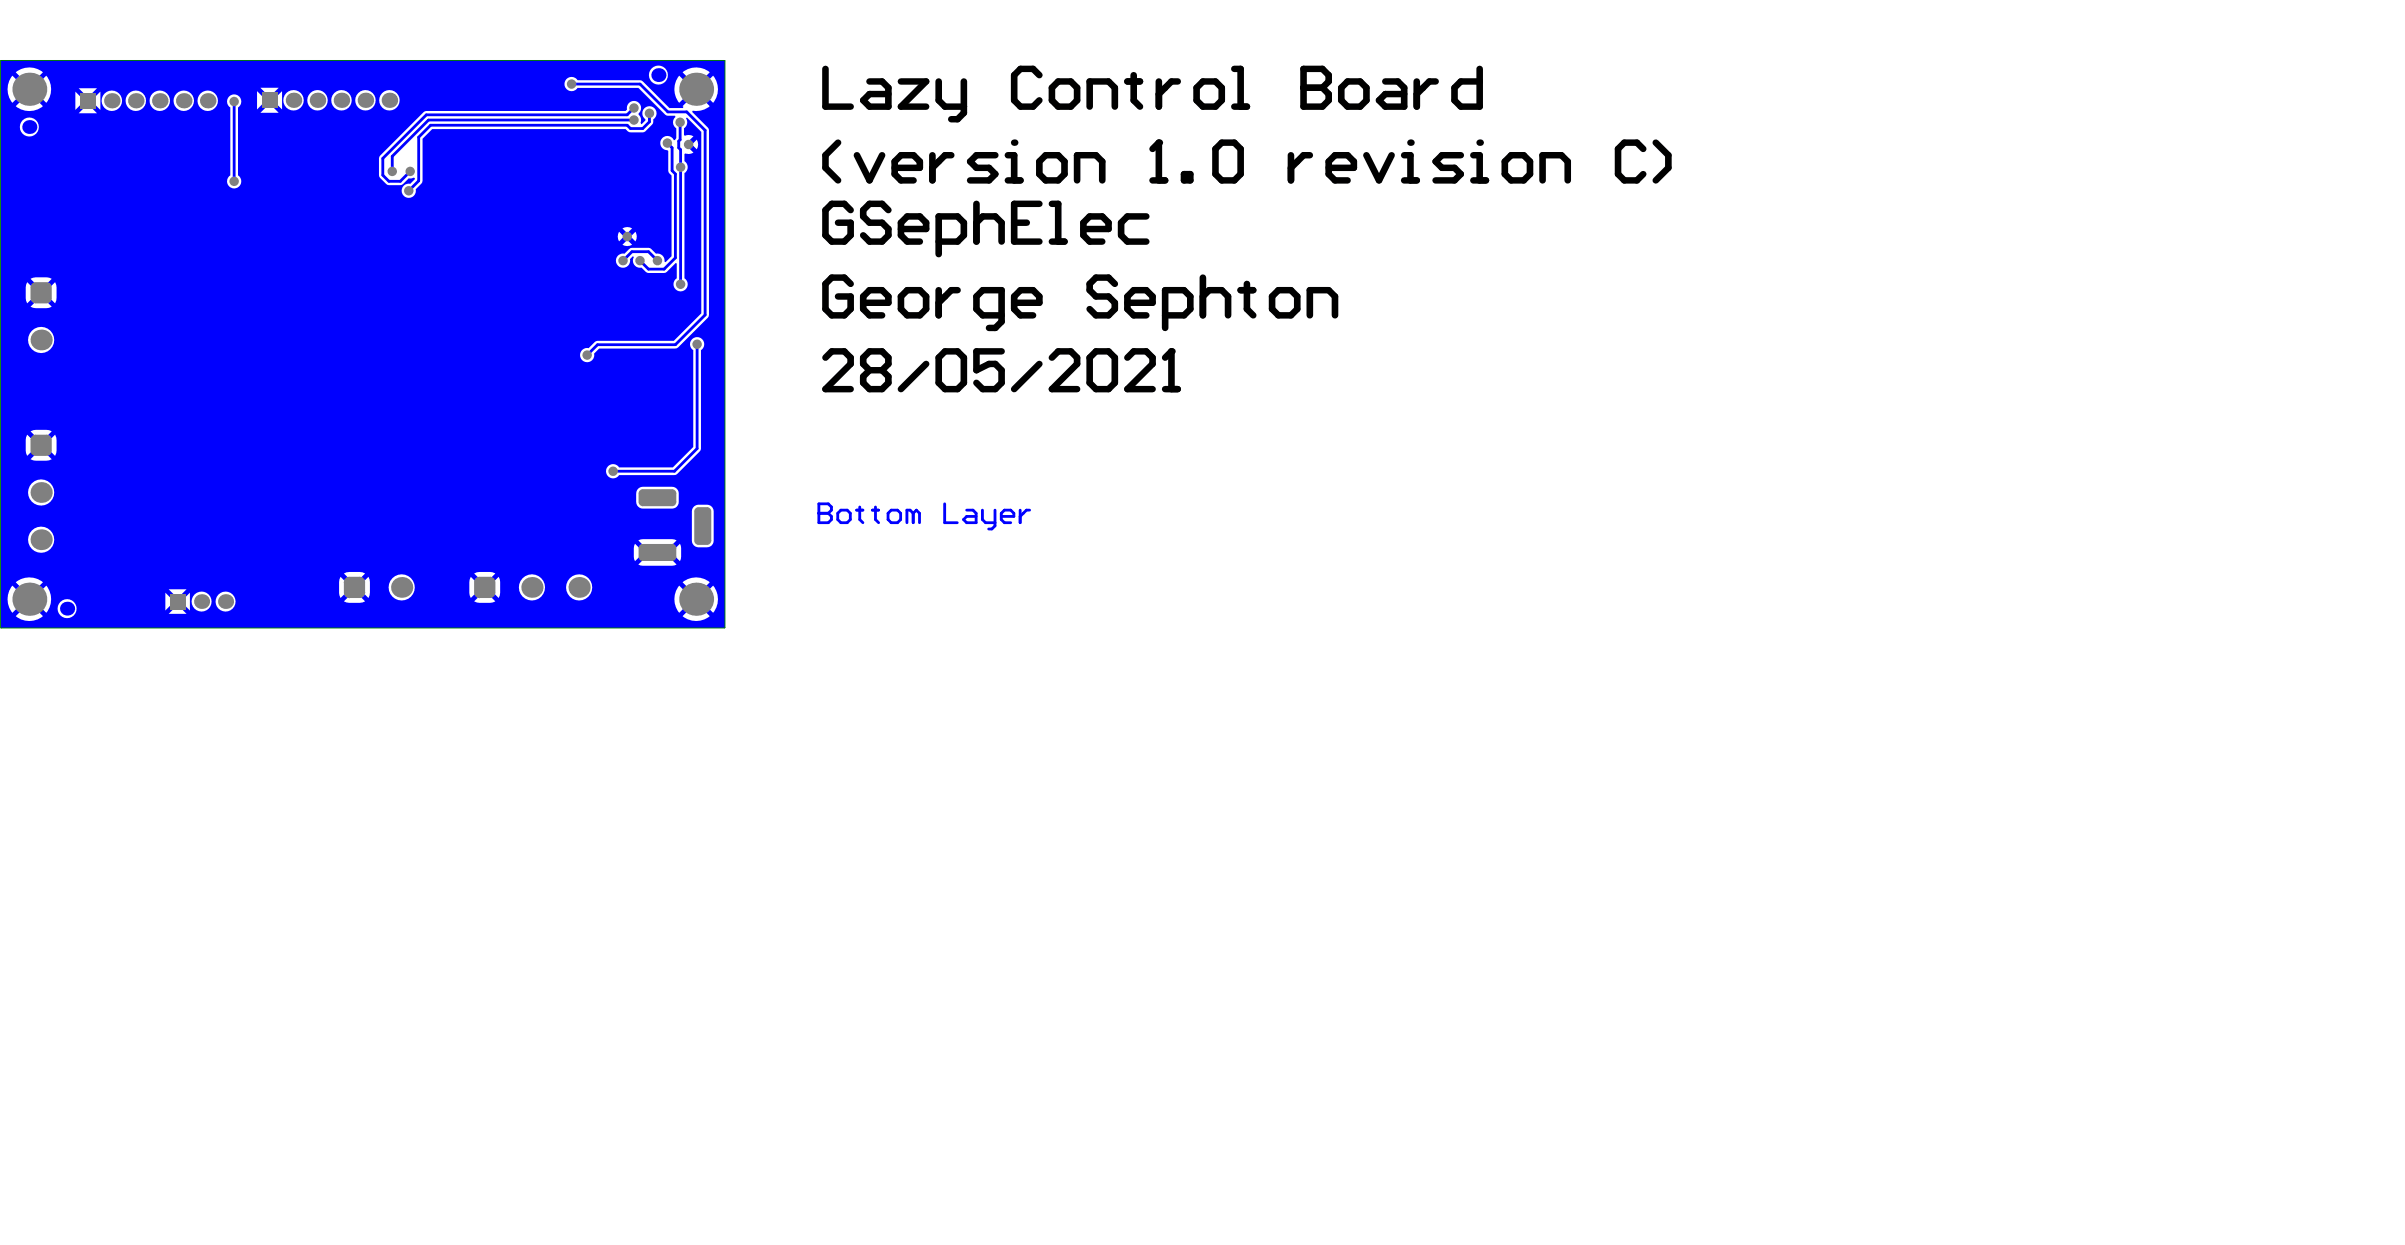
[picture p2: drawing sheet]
<svg xmlns="http://www.w3.org/2000/svg" width="848mm" height="439mm" viewBox="0 0 848 439" stroke-linecap="round" stroke-linejoin="round" font-family="sans-serif">
<g fill="none" stroke="#000" stroke-width="2.3">
<path d="M291.2 24.3v13.3h8.9M306.7 28.7h4.5l2.2 2.3v6.6h-6.7l-2.2-2.2 2.2-2.2h6.7M317.8 28.7h8.9l-8.9 8.9h8.9M331.2 28.7v6.7l2.2 2.2h6.6M340 28.7v11.1l-2.2 2.3h-2.2M366.7 26.5l-2.3-2.2h-4.4l-2.2 2.2v8.9l2.2 2.2h4.4l2.3-2.2M373.3 28.7h4.5l2.2 2.3v4.4l-2.2 2.2h-4.5l-2.2-2.2v-4.4zM384.4 37.6v-8.9h6.7l2.2 2.3v6.6M397.7 28.7h4.5M399.9 26.5v8.9l2.3 2.2M408.8 28.7v8.9M415.5 28.7h-2.2l-4.5 4.5"/>
<path d="M424.4 28.7h4.4l2.2 2.3v4.4l-2.2 2.2h-4.4l-2.3-2.2v-4.4zM435.4 37.6h4.5M435.4 24.3h2.3v13.3M459.9 24.3h6.6l2.2 2.2v2.2l-2.2 2.3 2.2 2.2v2.2l-2.2 2.2h-6.6zM459.9 31h6.6M475.4 28.7h4.4l2.2 2.3v4.4l-2.2 2.2h-4.4l-2.2-2.2v-4.4zM488.7 28.7h4.4l2.3 2.3v6.6h-6.7l-2.2-2.2 2.2-2.2h6.7M499.8 28.7v8.9M506.5 28.7h-2.3l-4.4 4.5M522 24.3v13.3h-6.7l-2.2-2.2v-4.4l2.2-2.3h6.7M295.6 50.3l-4.4 4.5v4.4l4.4 4.4M302.3 54.8l4.4 8.8 4.5-8.8"/>
<path d="M315.6 59.2h8.9v-2.2l-2.2-2.2h-4.5l-2.2 2.2v4.4l2.2 2.2h4.5M328.9 54.8v8.8M335.6 54.8h-2.2l-4.5 4.4M351.1 54.8h-6.6l-2.3 2.2 2.3 2.2h4.4l2.2 2.2-2.2 2.2h-6.7M355.6 54.8h2.2v8.8M368.9 54.8h4.4l2.2 2.2v4.4l-2.2 2.2h-4.4l-2.2-2.2v-4.4zM406.6 52.5l2.2-2.2v13.3M431 50.3h4.4l2.3 2.2v8.9l-2.3 2.2h-4.4l-2.2-2.2v-8.9zM455.4 54.8v8.8M462.1 54.8h-2.2l-4.5 4.4M468.7 59.2h8.9v-2.2l-2.2-2.2h-4.4l-2.3 2.2v4.4l2.3 2.2h4.4M482 54.8l4.5 8.8 4.4-8.8"/>
<path d="M495.4 54.8h2.2v8.8M515.3 54.8h-6.6l-2.2 2.2 2.2 2.2h4.4l2.2 2.2-2.2 2.2h-6.6M519.8 54.8h2.2v8.8M533.1 54.8h4.4l2.2 2.2v4.4l-2.2 2.2h-4.4l-2.2-2.2v-4.4zM579.7 52.5l-2.2-2.2h-4.5l-2.2 2.2v8.9l2.2 2.2h4.5l2.2-2.2M584.1 50.3l4.5 4.5v4.4l-4.5 4.4M300.1 74.1l-2.2-2.2h-4.5l-2.2 2.2v8.9l2.2 2.2h4.5l2.2-2.2v-4.4h-4.5M313.4 74.1l-2.2-2.2h-4.5l-2.2 2.2v2.2l2.2 2.3h4.5l2.2 2.2v2.2l-2.2 2.2h-4.5l-2.2-2.2M344.5 78.6l2.2-2.3h4.4l2.2 2.3v6.6M344.5 71.9v13.3M355.6 63.6h4.4M357.8 78.6h4.4"/>
<path d="M366.7 71.9h-8.9v13.3h8.9M371.1 71.9h2.2v13.3M380 63.6v-8.8h6.6l2.2 2.2v6.6M404.4 76.3h-6.7l-2.2 2.3v4.4l2.2 2.2h6.7M406.6 63.6h4.4M417.7 61.4h2.2v2.2h-2.2zM495.4 63.6h4.4M519.8 63.6h4.4M544.2 63.6v-8.8h6.6l2.3 2.2v6.6M317.8 80.8h8.9v-2.2l-2.2-2.3h-4.4l-2.3 2.3v4.4l2.3 2.2h4.4M331.2 85.2h6.6l2.2-2.2v-4.4l-2.2-2.3h-6.6v13.4M371.1 85.2h4.4"/>
<path d="M382.2 80.8h8.9v-2.2l-2.3-2.3h-4.4l-2.2 2.3v4.4l2.2 2.2h4.4M424.4 97.9v13.4M300.1 100.2l-2.2-2.3h-4.5l-2.2 2.3v8.8l2.2 2.3h4.5l2.2-2.3v-4.4h-4.5M304.5 106.8h8.9v-2.2l-2.2-2.2h-4.5l-2.2 2.2v4.4l2.2 2.3h4.5M320.1 102.4h4.4l2.2 2.2v4.4l-2.2 2.3h-4.4l-2.3-2.3v-4.4zM331.2 102.4v8.9M337.8 102.4h-2.2l-4.4 4.4M353.3 111.3h-6.6l-2.2-2.3v-4.4l2.2-2.2h6.6v11.1l-2.2 2.2h-2.2M357.8 106.8h8.9v-2.2l-2.3-2.2h-4.4l-2.2 2.2v4.4l2.2 2.3h4.4M393.3 100.2l-2.2-2.3h-4.5l-2.2 2.3v2.2l2.2 2.2h4.5l2.2 2.2v2.2l-2.2 2.3h-4.5l-2.2-2.3M397.7 106.8h8.9v-2.2l-2.2-2.2h-4.5l-2.2 2.2v4.4l2.2 2.3h4.5M411 111.3h6.7l2.2-2.3v-4.4l-2.2-2.2h-6.7v13.3"/>
<path d="M424.4 104.6l2.2-2.2h4.4l2.2 2.2v6.7M437.7 102.4h4.4M439.9 100.2v8.8l2.2 2.3M451 102.4h4.4l2.2 2.2v4.4l-2.2 2.3h-4.4l-2.2-2.3v-4.4zM462.1 111.3v-8.9h6.6l2.3 2.2v6.7M291.2 126.2l2.2-2.2h4.5l2.2 2.2v2.2l-8.9 8.9h8.9M306.7 130.6l-2.2-2.2v-2.2l2.2-2.2h4.5l2.2 2.2v2.2l-2.2 2.2M306.7 130.6l-2.2 2.2v2.3l2.2 2.2h4.5l2.2-2.2v-2.3l-2.2-2.2M306.7 130.6h4.5M326.7 128.4l-8.9 8.9M333.4 124h4.4l2.2 2.2v8.9l-2.2 2.2h-4.4l-2.2-2.2v-8.9zM353.3 124h-8.8v6.6l4.4-2.2h2.2l2.2 2.2v4.5l-2.2 2.2h-4.4l-2.2-2.2"/>
<path d="M366.7 128.4l-8.9 8.9M371.1 126.2l2.2-2.2h4.5l2.2 2.2v2.2l-8.9 8.9h8.9M386.6 124h4.5l2.2 2.2v8.9l-2.2 2.2h-4.5l-2.2-2.2v-8.9zM397.7 126.2l2.2-2.2h4.5l2.2 2.2v2.2l-8.9 8.9h8.9M411 137.3h4.5M411 126.2l2.3-2.2v13.3"/>
</g>
<g fill="#000">
<circle cx="459.9" cy="31" r="1.15"/>
<circle cx="357.8" cy="50.3" r="1.15"/>
<circle cx="408.8" cy="50.3" r="1.15"/>
<circle cx="497.6" cy="50.3" r="1.15"/>
<circle cx="522" cy="50.3" r="1.15"/>
<circle cx="413.3" cy="124" r="1.15"/>
</g>
<path d="M.4 21.5h255.2v199.9h-255.2z" fill="none" stroke="#008000" stroke-width=".66"/>
<path d="M.4 21.5h255.2v199.9h-255.2zM228.9 26.5a3.4 3.4 0 0 0 6.7 0 3.4 3.4 0 0 0-6.7 0zM240.8 25.5l4.8 4.8 4.8-4.8a7.5 7.5 0 0 0-9.6 0zM5.6 25.5l4.8 4.8 4.7-4.8a7.5 7.5 0 0 0-9.5 0zM91.9 31l3.2 3.2 3.2-3.2zM27.8 31.1l3.2 3.3 3.2-3.3zM4.4 26.7a7.5 7.5 0 0 0 0 9.6l4.8-4.8zM251.6 26.7l-4.8 4.8 4.8 4.8a7.5 7.5 0 0 0 0-9.6zM239.6 26.7a7.5 7.5 0 0 0 0 9.6l4.8-4.8zM16.3 26.7l-4.8 4.8 4.8 4.8a7.5 7.5 0 0 0 0-9.6zM99.5 32.1l-3.2 3.3 3.2 3.2zM90.7 32.1v6.5l3.2-3.2zM26.6 32.3v6.5l3.2-3.3zM35.4 32.3l-3.2 3.2 3.2 3.3zM133.8 35.4a3.6 3.6 0 0 0 7.2 0 3.6 3.6 0 0 0-7.2 0zM125.3 35.4a3.6 3.6 0 0 0 7.2 0 3.6 3.6 0 0 0-7.2 0zM116.9 35.4a3.6 3.6 0 0 0 7.2 0 3.6 3.6 0 0 0-7.2 0zM108.4 35.4a3.6 3.6 0 0 0 7.2 0 3.6 3.6 0 0 0-7.2 0zM99.9 35.4a3.6 3.6 0 0 0 7.3 0 3.6 3.6 0 0 0-7.3 0zM149.4 39.6l-15.3 15.3-.4 1 .1 6.4 2.5 2.6 .9 .4 4.5-.1 2.5-2.3 1.7-.2 .4 .1v.4l-1.6 1.6a2.51 2.51 0 0 0-3 2.3 2.51 2.51 0 0 0 2.7 2.7 2.51 2.51 0 0 0 2.3-3l2-2 .4-1v-14.8l3.4-3.5h68.2l.7 .8 1 .4h4.3l1-.4 2.4-2.4 .3-.4 .1-1.4a2.51 2.51 0 0 0 .5-3.7 2.51 2.51 0 0 0-3.7-.1 2.51 2.51 0 0 0 .4 3.7v.5l-1.3 1.3-.4-.5a2.42 2.42 0 0 0-.7-2.9v-.4a2.51 2.51 0 0 0-.8-4.3 2.51 2.51 0 0 0-3.3 2.9l-.5 .6h-70.3zM69.7 35.5a3.6 3.6 0 0 0 7.2 0 3.6 3.6 0 0 0-7.2 0zM61.2 35.5a3.6 3.6 0 0 0 7.2 0 3.6 3.6 0 0 0-7.2 0zM52.8 35.5a3.6 3.6 0 0 0 7.2 0 3.6 3.6 0 0 0-7.2 0zM44.3 35.5a3.6 3.6 0 0 0 7.2 0 3.6 3.6 0 0 0-7.2 0zM35.8 35.5a3.7 3.7 0 0 0 7.3 0 3.7 3.7 0 0 0-7.3 0zM199.9 27.9a2.51 2.51 0 0 0 .2 3.7 2.51 2.51 0 0 0 3.6-.6h21.5l9.4 9.4 1 .4h2.5l.2 .5a2.48 2.48 0 0 0 .3 4v3.4l-.4 .7h-.5a2.51 2.51 0 0 0-4.4-.3 2.51 2.51 0 0 0 2.1 3.9l.3 .3v6.9l.4 1 .8 .7v28.5l-2.1 2.1-.4-.2a2.48 2.48 0 0 0-3-2.8l-1.7-1.7-.9-.4-6.4 .1-2.1 2a2.51 2.51 0 0 0-3 2.3 2.51 2.51 0 0 0 2.7 2.7 2.51 2.51 0 0 0 2.2-3.1l1.1-1 .3 .3a2.51 2.51 0 0 0 .1 2.7 2.51 2.51 0 0 0 2.6 1l2 1.8 6 .1 .9-.4 3.2-3.1 .3 .2v5.2a2.51 2.51 0 0 0-.5 3.7 2.51 2.51 0 0 0 3.8 0 2.51 2.51 0 0 0-.5-3.7v-37.1a2.49 2.49 0 0 0 0-4.2v-2.5l.3-.3a3.2 3.2 0 0 0 2.8-.2l-2.3-2.3 .6-.6-.6-.6 2.3-2.3a3.2 3.2 0 0 0-3-.2l-.3-.2v-2.4a2.47 2.47 0 0 0 .7-3.6l.3-.2 5.1 5v64l-9.7 9.7h-26.9l-1 .4-2.1 2.2a2.51 2.51 0 0 0-3.1 2.3 2.51 2.51 0 0 0 2.7 2.7 2.51 2.51 0 0 0 2.3-3.1l1.8-1.7 27.4-.1 11.2-11.3 .1-65.6-.4-1-5.5-5.5 .2-.4a7.4 7.4 0 0 0 6-1.6l-4.8-4.8-4.8 4.8 .3 .2-.2 .4h-4.7l-9.5-9.4-.9-.4h-22.1a2.5 2.5 0 0 0-3.8-.4zM10.4 32.7l-4.8 4.8a7.5 7.5 0 0 0 9.5 0zM95.1 36.6l-3.2 3.2h6.4zM31 36.7l-3.2 3.3h6.4zM7 44.8a3.4 3.4 0 0 0 6.7 0 3.4 3.4 0 0 0-6.7 0zM245.8 49.3l-1.7 1.7 1.7 1.7a3.3 3.3 0 0 0 0-3.4zM80.8 34a2.51 2.51 0 0 0 .4 3.9v24a2.51 2.51 0 0 0-.5 3.7 2.51 2.51 0 0 0 3.8 0 2.51 2.51 0 0 0-.5-3.7v-24a2.51 2.51 0 0 0 .6-3.7 2.51 2.51 0 0 0-3.8-.2zM219.6 80.6l1.7 1.7 1.7-1.7a3.3 3.3 0 0 0-3.4 0zM224.2 81.7l-1.7 1.8 1.7 1.7a3.3 3.3 0 0 0 0-3.5zM218.4 81.7a3.3 3.3 0 0 0 0 3.5l1.7-1.7zM221.3 84.6l-1.7 1.7a3.3 3.3 0 0 0 3.4 0zM10.8 98.4l3.7 3.7 3.7-3.8a11.4 11.4 0 0 0-6.5-.3zM19.4 99.5l-3.7 3.8 3.8 3.6a11.4 11.4 0 0 0 .3-6.4zM9.6 99.5v.1a11.4 11.4 0 0 0-.4 6.5l.4 .9 3.7-3.7zM14.5 104.5l-3.6 3.7a11.4 11.4 0 0 0 6.4 .4l.9-.4zM9.9 119.9a4.6 4.6 0 0 0 9.2 0 4.6 4.6 0 0 0-9.2 0zM10.8 152.2l3.7 3.7 3.7-3.8a11.4 11.4 0 0 0-6.5-.3zM9.6 153.4a11.4 11.4 0 0 0-.4 6.5l.4 .9 3.7-3.7zM19.4 153.4l-3.7 3.7 3.8 3.6a11.4 11.4 0 0 0 .3-6.4zM14.5 158.3l-3.6 3.7a11.4 11.4 0 0 0 6.4 .4l.9-.4zM244.1 119.7a2.5 2.5 0 0 0 .5 3.8v34.2l-7.2 7.2h-19a2.51 2.51 0 0 0-3.8-.6 2.51 2.51 0 0 0 0 3.8 2.51 2.51 0 0 0 3.8-.5l20.1-.1 8.7-8.7 .1-35.3a2.51 2.51 0 0 0 .6-3.7 2.51 2.51 0 0 0-3.8-.1zM9.9 173.7a4.6 4.6 0 0 0 9.2 0 4.6 4.6 0 0 0-9.2 0zM225.1 172.4l-.4 .5a8.5 8.5 0 0 0-.2 4.8 2.35 2.35 0 0 0 2.3 1.7h10.3a2.35 2.35 0 0 0 2.4-2.3v-3a2.35 2.35 0 0 0-2.4-2.4h-10.3zM244.8 178.7l-.7 1.7v10.3a2.35 2.35 0 0 0 2.3 2.4h3a2.35 2.35 0 0 0 2.4-2.4v-10.3a2.35 2.35 0 0 0-2.4-2.3h-3.6zM9.9 190.4a4.6 4.6 0 0 0 9.2 0 4.6 4.6 0 0 0-9.2 0zM224 191.8a8.9 8.9 0 0 0 0 6.2l3.1-3.1zM239.9 191.8l-3.1 3.1 3.1 3.1a8.9 8.9 0 0 0 0-6.2zM225.2 190.6l3.7 3.7-.6 .6 .6 .6-3.7 3.7 1.6 .4h10.3l1.6-.4-3.7-3.7 .6-.6-.6-.6 3.7-3.7-1.6-.4h-10.3zM167.3 202.3l3.7 3.7 3.7-3.7a11.4 11.4 0 0 0-6.5-.4zM121.3 202.3l3.8 3.7 3.6-3.7a11.4 11.4 0 0 0-6.4-.4zM5.6 205.4l4.8 4.8 4.7-4.8a7.5 7.5 0 0 0-9.5 0zM240.8 205.4l4.8 4.8 4.8-4.8a7.5 7.5 0 0 0-9.6 0zM175.9 203.5l-3.7 3.7 3.8 3.7a11.4 11.4 0 0 0 .3-6.5zM166.1 203.5l-.1 .1a11.4 11.4 0 0 0-.3 6.4l.4 1 3.7-3.8zM130 203.5l-3.8 3.7 3.8 3.7a11.4 11.4 0 0 0 .4-6.5zM120.2 203.5l-.1 .1a11.4 11.4 0 0 0-.4 6.4l.5 1 3.7-3.8zM59.5 207.9l3.2 3.1 3.1-3.1zM199.7 207.2a4.6 4.6 0 0 0 9.2 0 4.6 4.6 0 0 0-9.2 0zM183 207.2a4.7 4.7 0 0 0 9.3 0 4.7 4.7 0 0 0-9.3 0zM137.1 207.2a4.6 4.6 0 0 0 9.2 0 4.6 4.6 0 0 0-9.2 0zM171 208.4l-3.6 3.8a11.4 11.4 0 0 0 6.4 .3l.9-.4zM125.1 208.4l-3.7 3.8a11.4 11.4 0 0 0 6.5 .3l.9-.4zM67 209.1l-3.2 3.1 3.2 3.2zM58.3 209.1v6.3l3.2-3.2zM76 212.2a3.5 3.5 0 0 0 7.1 0 3.5 3.5 0 0 0-7.1 0zM67.6 212.2a3.5 3.5 0 0 0 7 0 3.5 3.5 0 0 0-7 0zM4.4 206.6a7.5 7.5 0 0 0 0 9.6l4.8-4.8zM239.6 206.6a7.5 7.5 0 0 0 0 9.6l4.8-4.8zM16.3 206.6l-4.8 4.8 4.8 4.8a7.5 7.5 0 0 0 0-9.6zM251.6 206.6l-4.8 4.8 4.8 4.8a7.5 7.5 0 0 0 0-9.6zM62.7 213.4l-3.2 3.2h6.3zM20.3 214.7a3.4 3.4 0 0 0 6.7 0 3.4 3.4 0 0 0-6.7 0zM245.6 212.6l-4.8 4.8a7.5 7.5 0 0 0 9.6 0zM10.4 212.6l-4.8 4.8a7.5 7.5 0 0 0 9.5 0z" fill="#00f"/>
<path d="M229.1 40v3M223 88.8l-3.2 3.2M210.8 121.6l-3.7 3.7" fill="none" stroke="#00f" stroke-width=".99"/>
<circle cx="240.1" cy="100.3" r=".49" fill="#00f"/>
<path d="M223.6 38.1l-2.4 2.4M223.6 38.1h.1M138.4 55.1v5.4M221.2 44.2l1.2 1.1M229.1 43l-2.4 2.3M235.4 50.5l1.7 1.6v8.1M239.9 49.3l-.5 .5M225.8 92l3 3" fill="none" stroke="#00f" stroke-width=".99"/>
<circle cx="240.1" cy="59" r=".49" fill="#00f"/>
<path d="M82.6 35.8v28.2M201.6 29.7h24.2l9.8 9.8h6.7l6.5 6.5v65.1l-10.5 10.5h-27.5M221.2 40.5h-70.8l-15.4 15.4v5.9l2.2 2.2h4l3.5-3.5M221.2 44.2h-69.3l-4.2 4.2v15.4l-3.5 3.5M222.4 45.3h4.3M223.7 42.3h-72.5l-12.8 12.8M239.4 49.8v2.3l.7 .7v47.5M239.9 43.1v6.2M237.1 60.2l1.2 1.2v29.6l-4 4h-5.5M223 88.8h5.8l3.1 3.2M245.9 121.4v36.8l-8 8h-21.6M288.9 177.7v6.7h3.3l1.1-1.1v-1.1l-1.1-1.1h-3.3" fill="none" stroke="#00f" stroke-width=".99"/>
<circle cx="288.9" cy="181.1" r=".49" fill="#00f"/>
<g fill="none" stroke="#00f" stroke-width=".99">
<path d="M288.9 177.7h3.3l1.1 1.2v1.1l-1.1 1.1h-3.3M296.6 180h2.3l1.1 1.1v2.2l-1.1 1.1h-2.3l-1.1-1.1v-2.2zM302.2 180h2.2M303.3 178.9v4.4l1.1 1.1M307.7 180h2.3M308.9 178.9v4.4l1.1 1.1M314.4 180h2.2l1.1 1.1v2.2l-1.1 1.1h-2.2l-1.1-1.1v-2.2zM333.3 177.7v6.7h4.4M341 180h2.2l1.2 1.1v3.3h-3.4l-1.1-1.1 1.1-1.1h3.4M346.6 180v3.3l1.1 1.1h3.3M351 180v5.5l-1.1 1.1h-1.1M359.9 180v4.4"/>
<path d="M363.2 180h-1.1l-2.2 2.2M322.2 181.1l-1.1-1.1h-1.2v4.4M322.2 181.1v3.3M322.2 181.1l1.1-1.1 1.1 1.1v3.3M353.2 182.2h4.5v-1.1l-1.1-1.1h-2.3l-1.1 1.1v2.2l1.1 1.1h2.3"/>
</g>
<g fill="#808080">
<path d="M16.4 159h1.9zM16.4 159h1.9l-.3 .9-1.1 .9h-.5z"/>
<path d="M16.4 153.3v1.9zM16.4 153.3l1.3 .6 .6 1.3h-1.9z"/>
<path d="M10.8 155.2h1.8zM11.3 153.9l1.3-.6v1.9h-1.8z"/>
<path d="M12.6 159v1.8zM10.8 159h1.8v1.8l-1.3-.5z"/>
<path d="M16.4 105.2h1.9zM16.4 105.2h1.9l-.3 .9-1.1 .9h-.5z"/>
<path d="M16.4 99.5v1.9zM16.4 99.5l1.3 .6 .6 1.3h-1.9z"/>
<path d="M10.8 101.4h1.8zM11.3 100.1l1.3-.6v1.9h-1.8z"/>
<path d="M12.6 105.2v1.8zM10.8 105.2h1.8v1.8l-1.3-.5z"/>
<path d="M172.9 203.5v1.8zM172.9 203.5l1.3 .5 .6 1.3h-1.9z"/>
<path d="M167.3 205.3h1.8zM167.8 204l1.3-.5v1.8h-1.8z"/>
<path d="M169.1 209.1v1.9zM167.3 209.1h1.8v1.9l-1.3-.6z"/>
<path d="M172.9 209.1h1.9zM172.9 209.1h1.9l-.3 .9-1.1 .9-.5 .1z"/>
<path d="M249.4 190.7h1.5zM249.4 190.7h1.5a1.5 1.5 0 0 1-1.5 1.5z"/>
<path d="M249.4 178.9v1.5zM249.4 178.9a1.5 1.5 0 0 1 1.5 1.5h-1.5z"/>
<path d="M244.9 180.4h1.5zM245.5 179.2l.9-.3v1.5h-1.5z"/>
<path d="M246.4 190.7v1.5zM244.9 190.7h1.5v1.5a1.5 1.5 0 0 1-1.5-1.5z"/>
<path d="M126.9 203.5v1.8zM126.9 203.5l1.4 .5 .5 1.3h-1.9z"/>
<path d="M121.3 205.3h1.9zM121.9 204l1.3-.5v1.8h-1.9z"/>
<path d="M123.2 209.1v1.9zM121.3 209.1h1.9v1.9l-1.3-.6z"/>
<path d="M126.9 209.1h1.9zM126.9 209.1h1.9l-.3 .9-1.1 .9-.5 .1z"/>
<path d="M226.8 177.1v1.5zM225.3 177.1h1.5v1.5a1.5 1.5 0 0 1-1.5-1.5z"/>
<path d="M237.1 177.1h1.5zM237.1 177.1h1.5a1.5 1.5 0 0 1-1.5 1.5z"/>
<path d="M237.1 172.6v1.5zM237.1 172.6a1.5 1.5 0 0 1 1.5 1.5h-1.5z"/>
<path d="M225.3 174.1h1.5zM225.9 172.9l.9-.3v1.5h-1.5z"/>
<path d="M226.8 196.4v1.5zM225.3 196.4h1.5v1.5a1.5 1.5 0 0 1-1.5-1.5z"/>
<path d="M237.1 196.4h1.5zM237.1 196.4h1.5a1.5 1.5 0 0 1-1.5 1.5z"/>
<path d="M237.1 191.9v1.5zM237.1 191.9a1.5 1.5 0 0 1 1.5 1.5h-1.5z"/>
<path d="M225.3 193.4h1.5zM225.9 192.2l.9-.3v1.5h-1.5z"/>
<circle cx="239.9" cy="43.1" r="1.67"/>
<circle cx="144.2" cy="67.3" r="1.67"/>
<circle cx="229.1" cy="40" r="1.67"/>
<circle cx="219.8" cy="92" r="1.67"/>
<circle cx="242.9" cy="51" r="1.67"/>
<circle cx="221.3" cy="83.5" r="1.67"/>
<circle cx="223.6" cy="38.1" r="1.67"/>
<circle cx="231.9" cy="92" r="1.67"/>
<circle cx="225.8" cy="92" r="1.67"/>
<circle cx="235.4" cy="50.5" r="1.67"/>
<circle cx="240.1" cy="100.3" r="1.67"/>
<circle cx="240.1" cy="59" r="1.67"/>
<circle cx="82.6" cy="35.8" r="1.67"/>
<circle cx="82.6" cy="64" r="1.67"/>
<circle cx="144.7" cy="60.5" r="1.67"/>
<circle cx="138.4" cy="60.5" r="1.67"/>
<circle cx="223.6" cy="42.3" r="1.67"/>
<circle cx="201.6" cy="29.7" r="1.67"/>
<circle cx="207.1" cy="125.3" r="1.67"/>
<circle cx="245.9" cy="121.4" r="1.67"/>
<circle cx="216.3" cy="166.2" r="1.67"/>
<circle cx="79.6" cy="212.2" r="2.63"/>
<circle cx="120.5" cy="35.4" r="2.72"/>
<circle cx="10.4" cy="211.4" r="5.9"/>
<circle cx="14.5" cy="190.4" r="3.7"/>
<circle cx="141.7" cy="207.2" r="3.7"/>
<circle cx="187.7" cy="207.2" r="3.7"/>
<circle cx="245.6" cy="211.4" r="5.9"/>
<circle cx="14.5" cy="173.7" r="3.7"/>
<circle cx="14.5" cy="119.9" r="3.7"/>
<circle cx="10.4" cy="31.5" r="5.9"/>
<circle cx="39.5" cy="35.5" r="2.72"/>
<circle cx="64.8" cy="35.5" r="2.72"/>
<circle cx="56.4" cy="35.5" r="2.72"/>
<circle cx="103.5" cy="35.4" r="2.72"/>
<circle cx="112" cy="35.4" r="2.72"/>
<circle cx="137.4" cy="35.4" r="2.72"/>
<circle cx="245.6" cy="31.5" r="5.9"/>
<circle cx="71.1" cy="212.2" r="2.63"/>
<circle cx="204.3" cy="207.2" r="3.7"/>
<circle cx="73.3" cy="35.5" r="2.72"/>
<circle cx="47.9" cy="35.5" r="2.72"/>
<circle cx="128.9" cy="35.4" r="2.72"/>
</g>
<g fill="#808080">
<path d="M12.6 153.3h3.8l1.9 1.9v3.8l-1.9 1.8h-3.8l-1.8-1.8v-3.8z" fill-rule="evenodd"/>
<path d="M12.6 99.5h3.8l1.9 1.9v3.8l-1.9 1.8h-3.8l-1.8-1.8v-3.8z" fill-rule="evenodd"/>
<path d="M60 209.6h5.3v5.3h-5.3z" fill-rule="evenodd"/>
<path d="M169.1 203.5h3.8l1.9 1.8v3.8l-1.9 1.9h-3.8l-1.8-1.9v-3.8z" fill-rule="evenodd"/>
<path d="M246.4 178.9h3l1.5 1.5v10.3l-1.5 1.5h-3l-1.5-1.5v-10.3z" fill-rule="evenodd"/>
<path d="M28.2 32.8h5.5v5.5h-5.5z" fill-rule="evenodd"/>
<path d="M92.3 32.6h5.5v5.5h-5.5z" fill-rule="evenodd"/>
<path d="M123.2 203.5h3.7l1.9 1.8v3.8l-1.9 1.9h-3.7l-1.9-1.9v-3.8z" fill-rule="evenodd"/>
<path d="M226.8 172.6h10.3l1.5 1.5v3l-1.5 1.5h-10.3l-1.5-1.5v-3z" fill-rule="evenodd"/>
<path d="M226.8 191.9h10.3l1.5 1.5v3l-1.5 1.5h-10.3l-1.5-1.5v-3z" fill-rule="evenodd"/>
</g>
<g fill="#00f">
<circle cx="10.4" cy="44.8" r="2.47"/>
<circle cx="23.7" cy="214.7" r="2.47"/>
<circle cx="232.3" cy="26.5" r="2.47"/>
</g>
</svg>
